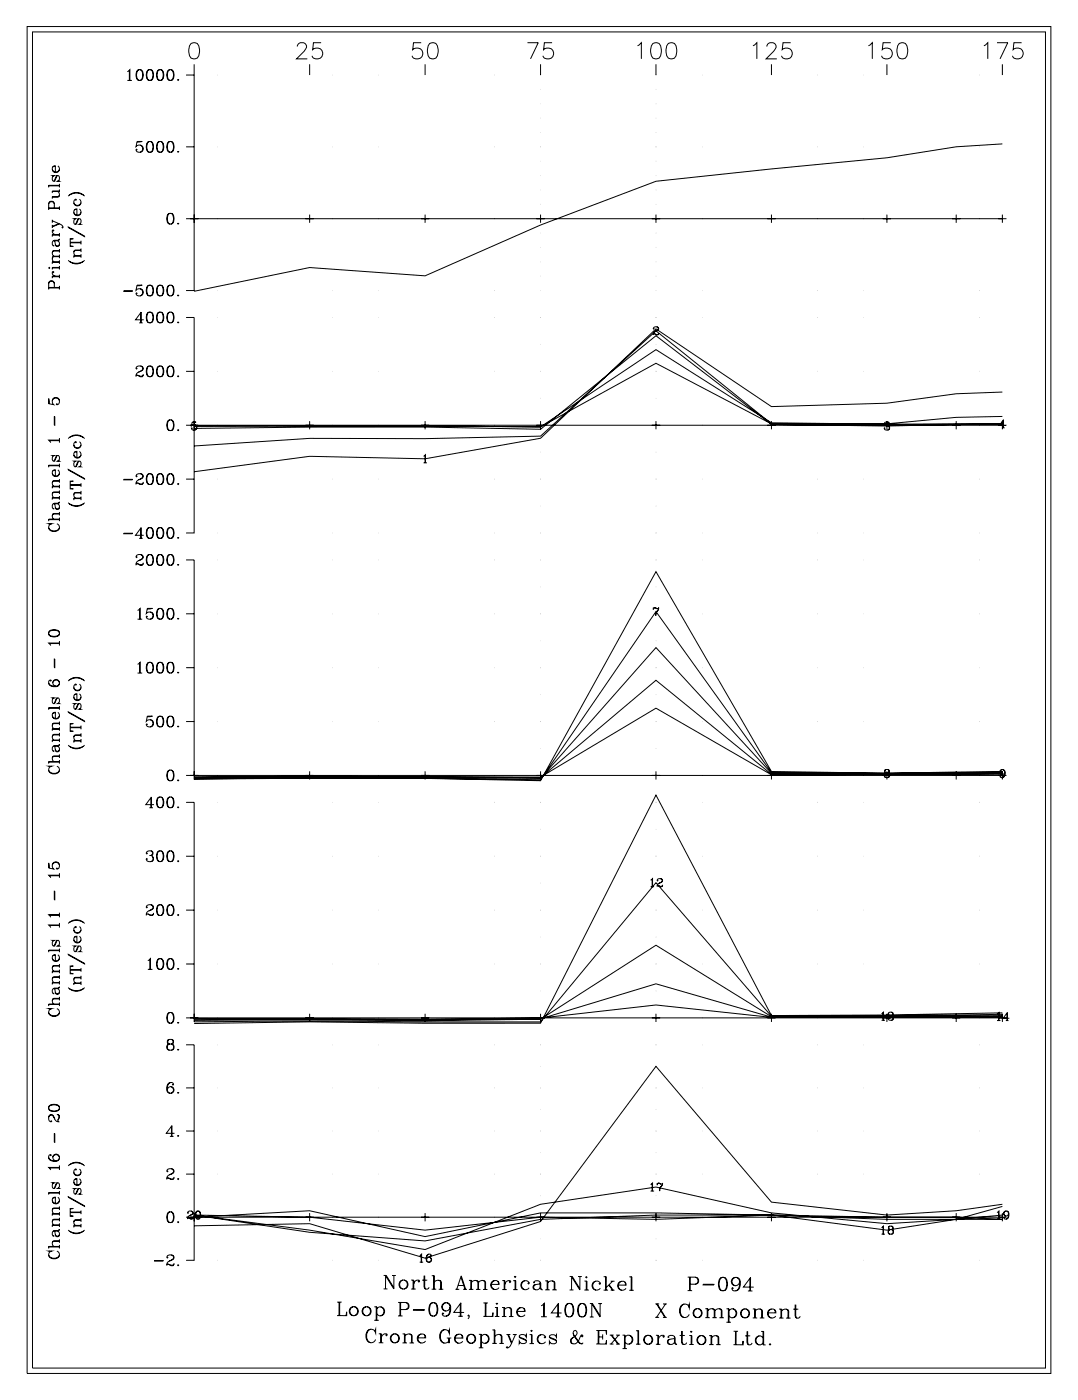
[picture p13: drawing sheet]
<svg xmlns="http://www.w3.org/2000/svg" width="215mm" height="279mm" viewBox="0 0 215 279" stroke-linecap="round" stroke-linejoin="round" font-family="sans-serif">
<g fill="none" stroke="#000" stroke-width=".2">
<path d="M5.4 5.3h204v268.5h-204zM6.5 6.4h201.9v266.3h-201.9zM25.4 14.3l.5-.4v2.1M25.4 16h.9M25.8 14v2M27.7 13.9a1.16 1.16 0 0 0-.5 1.7 .66 .66 0 0 0 .6 .4 .66 .66 0 0 0 .6-.4 1.71 1.71 0 0 0-.2-1.6 .58 .58 0 0 0-.9 .3 1.25 1.25 0 0 0 .4 1.7M27.9 13.9a1.38 1.38 0 0 1 0 2.1M29.8 13.9a.97 .97 0 0 0-.6 1.2l.1 .5a.67 .67 0 0 0 .6 .4 .67 .67 0 0 0 .6-.4 1.82 1.82 0 0 0-.2-1.6 .58 .58 0 0 0-.9 .3 1.26 1.26 0 0 0 .4 1.7M30 13.9a1.36 1.36 0 0 1 0 2.1M31.8 13.9a1.16 1.16 0 0 0-.5 1.7 .66 .66 0 0 0 .6 .4 .66 .66 0 0 0 .6-.4 1.71 1.71 0 0 0-.2-1.6 .58 .58 0 0 0-.9 .3 1.25 1.25 0 0 0 .4 1.7M32 13.9a1.38 1.38 0 0 1 0 2.1M33.9 13.9a.97 .97 0 0 0-.7 1.2l.1 .5a.67 .67 0 0 0 .7 .4 .67 .67 0 0 0 .6-.4 1.82 1.82 0 0 0-.2-1.6 .58 .58 0 0 0-.9 .3 1.26 1.26 0 0 0 .4 1.7"/>
<path d="M34.1 13.9a1.36 1.36 0 0 1 0 2.1M35.5 15.8l.1 .1-.1 .1zM37.1 15h1.6M38.1 8.7a1.05 1.05 0 0 1 1.5 .4 2.68 2.68 0 0 1-.3 2.5 1.06 1.06 0 0 1-1.5-.5 2.68 2.68 0 0 1 .3-2.4zM38.7 15v42.9h-1.6M38.7 12.8v2.2M43.3 15h.1M59.2 9.3a.84 .84 0 0 1 .7-.8h.6a.8 .8 0 0 1 .4 1.2l-1.8 2h2.1M61.7 12.8v2.2M64 8.5h-1.5l-.2 1.4a1.14 1.14 0 0 1 1.7 0 1.14 1.14 0 0 1-.2 1.7 1.14 1.14 0 0 1-1.6-.5M66.3 15h.1M75.5 15h.1"/>
<path d="M83.9 8.5h-1.5l-.1 1.4a1.14 1.14 0 0 1 1.7 0 1.14 1.14 0 0 1-.2 1.7 1.14 1.14 0 0 1-1.7-.5M84.7 12.8v2.2M85.6 8.7a1.05 1.05 0 0 1 1.6 .4 2.63 2.63 0 0 1-.3 2.5 1.06 1.06 0 0 1-1.6-.5 2.73 2.73 0 0 1 .3-2.4zM98.5 15h.1M105.1 8.5h2.2l-1.6 3.2M107.7 15h.1M107.7 17.8h.1M107.7 12.8v2.2M110 8.5h-1.5l-.2 1.4a1.14 1.14 0 0 1 1.8 0 1.14 1.14 0 0 1-.3 1.7 1.14 1.14 0 0 1-1.6-.5M127.1 9.1l.7-.6v3.2M130.1 8.7a1.05 1.05 0 0 1 1.6 .4 2.71 2.71 0 0 1-.3 2.5 1.05 1.05 0 0 1-1.6-.5 2.63 2.63 0 0 1 .3-2.4zM130.7 12.8v2.2"/>
<path d="M130.7 15h.1M130.7 17.8h.1M133.2 8.7a1.05 1.05 0 0 1 1.5 .4 2.7 2.7 0 0 1-.3 2.5 1.06 1.06 0 0 1-1.5-.5 2.69 2.69 0 0 1 .3-2.4zM139.9 15h.1M150.1 9.1l.7-.6v3.2M152.8 9.3a.81 .81 0 0 1 .6-.8h.7a.79 .79 0 0 1 .4 1.2l-1.8 2h2.1M153.7 12.8v2.2M157.6 8.5h-1.5l-.2 1.4a1.14 1.14 0 0 1 1.7 0 1.14 1.14 0 0 1-.2 1.7 1.14 1.14 0 0 1-1.7-.5M163 15h.1M172.2 15h.1M173.1 9.1l.7-.6v3.2M176.8 12.8v2.2"/>
<path d="M177.5 8.5h-1.5l-.2 1.4a1.14 1.14 0 0 1 1.8 0 1.14 1.14 0 0 1-.3 1.7 1.14 1.14 0 0 1-1.6-.5M179.2 8.7a1.05 1.05 0 0 1 1.6 .4 2.68 2.68 0 0 1-.4 2.5 1.06 1.06 0 0 1-1.5-.5 2.68 2.68 0 0 1 .3-2.4zM195.2 15h.1M196.1 9.1l.8-.6v3.2M198.7 8.5h2.1l-1.5 3.2M199.8 12.8v2.2M203.6 8.5h-1.5l-.2 1.4a1.14 1.14 0 0 1 1.7 0 1.14 1.14 0 0 1-.2 1.7 1.14 1.14 0 0 1-1.6-.5M9.7 37h2.1M10.4 33.8a.75 .75 0 0 0 .7 .5 .75 .75 0 0 0 .7-.5M11 33.2l-.5 .1M11.4 35l-.5 1h-.4a.7 .7 0 0 1 .1-.9l.2-.1h-.4l.2 .1M11.5 38.2a.66 .66 0 0 1 0 1.1h-1.1"/>
<path d="M11.5 33.1a.72 .72 0 0 1 .2 1 .72 .72 0 0 1-1.1 0 .72 .72 0 0 1 .2-1h.2v1.2M11.6 36l.2 .1h-.4l.4-.4v-.4l-.2-.3h-.3l-.6 1.1M11.8 38.9l-.3 .3h-1.1v.4M11.8 36.6v.8M11.8 37.8v.4h-1.4M11.8 38.1h-1.4v.4M11.8 36.9h-2.1v.5M13.6 39.1a2.2 2.2 0 0 1 3.3 0M13.8 38.9l.4-.2a2.57 2.57 0 0 1 2.5 .2M15.8 39.7a.72 .72 0 0 1 .2 1.1 .72 .72 0 0 1-1.1 0 .72 .72 0 0 1 .2-1.1v.2l-.1-.1M27.3 28.3l1-.1h-1l-.2 1a.77 .77 0 0 1 1.2-.2 .77 .77 0 0 1 0 1.2 .77 .77 0 0 1-1.2-.3l.1-.2v.2M27.9 28.9a.75 .75 0 0 1 .5 .7 .75 .75 0 0 1-.5 .7"/>
<path d="M29.8 28.2a.98 .98 0 0 0-.6 1.2l.1 .5a.67 .67 0 0 0 .6 .5 .67 .67 0 0 0 .6-.5 1.83 1.83 0 0 0-.2-1.6 .58 .58 0 0 0-.9 .3 1.26 1.26 0 0 0 .4 1.7M30 28.2a1.36 1.36 0 0 1 0 2.1M31.8 28.2a1.16 1.16 0 0 0-.5 1.7 .66 .66 0 0 0 .6 .5 .66 .66 0 0 0 .6-.5 1.72 1.72 0 0 0-.2-1.6 .58 .58 0 0 0-.9 .3 1.25 1.25 0 0 0 .4 1.7M32 28.2a1.38 1.38 0 0 1 0 2.1M33.9 28.2a.98 .98 0 0 0-.7 1.2l.1 .5a.67 .67 0 0 0 .7 .5 .67 .67 0 0 0 .6-.5 1.83 1.83 0 0 0-.2-1.6 .58 .58 0 0 0-.9 .3 1.26 1.26 0 0 0 .4 1.7M34.1 28.2a1.36 1.36 0 0 1 0 2.1M35.5 30.1l.1 .1-.1 .1zM37.1 29.3h1.6M43.3 29.3h.1M66.3 29.3h.1M75.5 29.3h.1M98.5 29.3h.1"/>
<path d="M107.7 29.3h.1M107.7 37.9h.1M107.7 35h.1M107.7 32.1h.1M107.7 26.4h.1M107.7 23.5h.1M107.7 20.7h.1M130.7 29.3h.1M130.7 37.9h.1M130.7 35h.1M130.7 32.1h.1M130.7 26.4h.1"/>
<path d="M130.7 23.5h.1M130.7 20.7h.1M139.9 29.3h.1M163 29.3h.1M172.2 29.3h.1M195.2 29.3h.1M199.8 28.7l-9.2 .6-13.8 2.2-23.1 2.2-23 2.4-23 8.8-23 10.1-23-1.7-23 4.8M9.7 56.5a.58 .58 0 0 1 .6-.4 .58 .58 0 0 1 .5 .4M9.7 40.6a.58 .58 0 0 1 .6-.4 .58 .58 0 0 1 .5 .4M9.7 57.4h2.1M9.7 57.3h2.1M9.7 41.5h2.1"/>
<path d="M9.7 41.4h2.1M9.8 53.3v.2l-.1-.1zM10.4 44l1.4 .6a.84 .84 0 0 1 .8 .7l-.1 .1v-.2M10.4 55.1h1.4M10.4 43.8v.6M10.4 44.8v.6M10.4 53.4h1.4M10.4 52.3h1.4M10.4 46.9h1.4M10.5 54.2l.1 .1 .1-.1-.2-.1a.59 .59 0 0 0 0 .6 .59 .59 0 0 0 .5 .3M10.5 45.9h.2l-.2-.1a.59 .59 0 0 0 .5 1M10.8 57.3v-.8a.56 .56 0 0 0-.5-.6 .56 .56 0 0 0-.6 .6v1.2"/>
<path d="M10.8 48l.3 1 .4 .1a.65 .65 0 0 0 0-1.1M10.8 41.4v-.8a.56 .56 0 0 0-.5-.5 .56 .56 0 0 0-.6 .5v1.3M11 48.7a.42 .42 0 0 0 .4 .3 .42 .42 0 0 0 .4-.3M11.6 44.6l-1.2 .5M11.8 51.1h-1.1a.66 .66 0 0 0 0 1.1M11.8 51.2h-1.1l-.3 .3M11.8 49.9h-1.1a.66 .66 0 0 0 0 1.2M11.8 50h-1.1l-.3 .3M11.8 47.7l-.3 .2-.9 .1a.7 .7 0 0 0-.1 .9l.2 .1-.1-.1M11.8 47.6l-.1 .3-.2 .1h-.9M11.8 41.1v.8M11.8 46.5v.7"/>
<path d="M11.8 49.6v.7M11.8 50.7v.8M11.8 51.9v.7M11.8 53v.7M11.8 54.7v.8M11.8 57v.7M11.8 55h-1.4v.5M11.8 46.8h-1.4v.4M11.8 52.2h-1.4v.4M11.8 53.3h-1.4v.4M11.8 44.6l-1.4 .6M13.6 51.9a2.2 2.2 0 0 0 3.3 0"/>
<path d="M13.6 45.2l3.3 2zM13.8 52.1l.4 .2a2.67 2.67 0 0 0 2.5-.2M14 47.7l.6-.1h-.6v1.5h.6l-.6-.1M14 48.4h2.1M14 48.3h2.1M14.7 42.4a.75 .75 0 0 0 .7 .5 .75 .75 0 0 0 .7-.5M14.7 40.4a.75 .75 0 0 0 .7 .5 .75 .75 0 0 0 .7-.5M14.7 51.1h1.4M15.3 41.8l-.5 .1M15.7 43.6l-.5 1h-.4a.7 .7 0 0 1 .1-.9l.2-.1h-.4l.2 .1M15.8 41.7a.72 .72 0 0 1 .2 1 .72 .72 0 0 1-1.1 0 .72 .72 0 0 1 .2-1h.2v1.2M15.9 44.6l.2 .1h-.4l.4-.4v-.4l-.2-.3h-.3l-.6 1.1"/>
<path d="M16.1 49.8h-1.1a.65 .65 0 0 0 0 1.2M16.1 49.9h-1.1l-.3 .3M16.1 51h-1.4v.4M16.1 48v.7M16.1 49.5v.7M16.1 50.7v.7M24.7 58l1.7 .1zM27.3 56.9l1-.1h-1l-.2 1.1a.77 .77 0 0 1 1.2-.3 .77 .77 0 0 1 0 1.2 .77 .77 0 0 1-1.2-.2l.1-.2v.2M27.9 57.6a.75 .75 0 0 1 .5 .7 .75 .75 0 0 1-.5 .7M29.8 56.8a.97 .97 0 0 0-.6 1.3l.1 .5a.67 .67 0 0 0 .6 .4 .67 .67 0 0 0 .6-.4 1.82 1.82 0 0 0-.2-1.7 .58 .58 0 0 0-.9 .3 1.26 1.26 0 0 0 .4 1.8M30 56.8a1.36 1.36 0 0 1 0 2.2M31.8 56.8a1.16 1.16 0 0 0-.5 1.8 .66 .66 0 0 0 .6 .4 .66 .66 0 0 0 .6-.4 1.71 1.71 0 0 0-.2-1.7 .58 .58 0 0 0-.9 .3 1.25 1.25 0 0 0 .4 1.8"/>
<path d="M32 56.8a1.38 1.38 0 0 1 0 2.2M33.9 56.8a.97 .97 0 0 0-.7 1.3l.1 .5a.67 .67 0 0 0 .7 .4 .67 .67 0 0 0 .6-.4 1.82 1.82 0 0 0-.2-1.7 .58 .58 0 0 0-.9 .3 1.26 1.26 0 0 0 .4 1.8M33.9 42.5a.97 .97 0 0 0-.7 1.2l.1 .6a.67 .67 0 0 0 .7 .4 .67 .67 0 0 0 .6-.4 1.84 1.84 0 0 0-.2-1.7 .59 .59 0 0 0-.9 .3 1.26 1.26 0 0 0 .4 1.8M34.1 56.8a1.36 1.36 0 0 1 0 2.2M34.1 42.5a1.35 1.35 0 0 1 0 2.2M35.5 58.8l.1 .1-.1 .1zM35.5 44.5l.1 .1-.1 .1zM37.1 43.6h2.4M38.7 43.6h161.1M38.7 42.8v1.6M43.3 57.9h.1M43.3 43.6h.1"/>
<path d="M60.9 43.6h1.6M61.7 42.8v1.6M66.3 57.9h.1M66.3 43.6h.1M75.5 57.9h.1M75.5 43.6h.1M83.9 43.6h1.6M84.7 42.8v1.6M98.5 57.9h.1M98.5 43.6h.1M106.9 43.6h1.6M107.7 57.9h.1"/>
<path d="M107.7 43.6h.1M107.7 55h.1M107.7 52.2h.1M107.7 49.3h.1M107.7 46.5h.1M107.7 40.7h.1M107.7 42.8v1.6M129.9 43.6h1.7M130.7 42.8v1.6M130.7 57.9h.1M130.7 43.6h.1M130.7 55h.1"/>
<path d="M130.7 52.2h.1M130.7 49.3h.1M130.7 46.5h.1M130.7 40.7h.1M139.9 57.9h.1M139.9 43.6h.1M152.9 43.6h1.7M153.7 42.8v1.6M163 57.9h.1M163 43.6h.1M172.2 57.9h.1M172.2 43.6h.1"/>
<path d="M175.9 43.6h1.7M176.8 42.8v1.6M189.8 43.6h1.6M190.6 42.8v1.6M195.2 57.9h.1M195.2 43.6h.1M199 43.6h1.6M199.8 42.8v1.6M10.4 79.9a.75 .75 0 0 1 .7-.6 .75 .75 0 0 1 .7 .6M27.2 73.4v.2l-.1-.1a.74 .74 0 0 1 .8-.6 .74 .74 0 0 1 .6 .7l-.4 .4a1.07 1.07 0 0 0-1 1.1M27.7 64.4h.7M28 72.9l.2 .2a.49 .49 0 0 1 .1 .7l-.7 .4"/>
<path d="M28 62.4v2M28.5 74.8l-.3 .2-.8-.2-.3 .1M28.5 74.6l-.2 .5h-.4l-.5-.3M28.6 63.7h-1.6l1.1-1.5v2.2M29.8 72.9a.97 .97 0 0 0-.6 1.3l.1 .5a.67 .67 0 0 0 .6 .4 .67 .67 0 0 0 .6-.4 1.82 1.82 0 0 0-.2-1.6 .58 .58 0 0 0-.9 .3 1.26 1.26 0 0 0 .4 1.7M29.8 62.2a.97 .97 0 0 0-.6 1.2l.1 .5a.67 .67 0 0 0 .6 .5 .67 .67 0 0 0 .6-.5 1.82 1.82 0 0 0-.2-1.6 .58 .58 0 0 0-.9 .3 1.26 1.26 0 0 0 .4 1.8M30 72.9a1.36 1.36 0 0 1 0 2.2M30 62.2a1.36 1.36 0 0 1 0 2.2M31.8 72.9a1.16 1.16 0 0 0-.5 1.8 .66 .66 0 0 0 .6 .4 .66 .66 0 0 0 .6-.4 1.71 1.71 0 0 0-.2-1.6 .58 .58 0 0 0-.9 .3 1.25 1.25 0 0 0 .4 1.7M31.8 62.2a1.16 1.16 0 0 0-.5 1.7 .66 .66 0 0 0 .6 .5 .66 .66 0 0 0 .6-.5 1.71 1.71 0 0 0-.2-1.6 .58 .58 0 0 0-.9 .3 1.25 1.25 0 0 0 .4 1.8M32 72.9a1.38 1.38 0 0 1 0 2.2M32 62.2a1.38 1.38 0 0 1 0 2.2"/>
<path d="M33.9 72.9a.97 .97 0 0 0-.7 1.3l.1 .5a.67 .67 0 0 0 .7 .4 .67 .67 0 0 0 .6-.4 1.82 1.82 0 0 0-.2-1.6 .58 .58 0 0 0-.9 .3 1.26 1.26 0 0 0 .4 1.7M33.9 62.2a.97 .97 0 0 0-.7 1.2l.1 .5a.67 .67 0 0 0 .7 .5 .67 .67 0 0 0 .6-.5 1.82 1.82 0 0 0-.2-1.6 .58 .58 0 0 0-.9 .3 1.26 1.26 0 0 0 .4 1.8M34.1 72.9a1.36 1.36 0 0 1 0 2.2M34.1 62.2a1.36 1.36 0 0 1 0 2.2M35.5 74.9l.1 .1-.1 .1zM35.5 64.1l.1 .1-.1 .2zM37.1 63.3h1.6v42.9h-1.6M37.1 74h1.6M43.3 74h.1M43.3 63.3h.1M66.3 74h.1M66.3 63.3h.1"/>
<path d="M75.5 74h.1M75.5 63.3h.1M98.5 74h.1M98.5 63.3h.1M107.7 74h.1M107.7 63.3h.1M107.7 79.4h.1M107.7 68.7h.1M130.3 65.5v.1l-.1-.1a.55 .55 0 0 1 .6-.4 .55 .55 0 0 1 .5 .5l-.3 .3a.79 .79 0 0 0-.8 .8M130.7 74h.1M130.7 63.3h.1M130.7 79.4h.1"/>
<path d="M130.7 68.7h.1M130.9 65.1l.2 .2 .1 .3-.6 .5M131.3 66.5l-.3 .2-.8-.1M131.3 66.4l-.2 .3-.7-.2M139.9 74h.1M139.9 63.3h.1M163 74h.1M163 63.3h.1M172.2 74h.1M172.2 63.3h.1M195.2 74h.1M195.2 63.3h.1"/>
<path d="M199.8 78.1l-9.2 .4-13.8 1.9-23.1 .6-23-15.4-23 21.8-23 4-23-.4-23 3M9.7 92.8h2.1M9.8 80.5l-.1-1.1v1.1l1 .2a.77 .77 0 0 1-.2-1.2 .77 .77 0 0 1 1.2 0 .77 .77 0 0 1-.3 1.2l-.2-.1 .1-.1 .1 .1M9.8 87.8h2M10.4 94.4a.75 .75 0 0 0 .7 .5 .75 .75 0 0 0 .7-.5M10.4 99.3h1.4M10.4 97h1.4M10.8 83l.1 1.8zM11 93.8l-.5 .1M11.4 90.8l-.5 1-.3 .1a.7 .7 0 0 1-.1-.9l.3-.2h-.4l.2 .1M11.5 93.7a.72 .72 0 0 1 .2 1 .72 .72 0 0 1-1.1 0 .72 .72 0 0 1 .2-1h.2v1.2M11.6 91.8l.2 .1h-.4l.4-.4v-.4l-.2-.3h-.3l-.6 1.1"/>
<path d="M11.8 100l-.1 .3-.2 .1h-.9M11.8 98.1h-1.1a.66 .66 0 0 0 0 1.1M11.8 98.2h-1.1l-.3 .3M11.8 95.8h-1.1a.65 .65 0 0 0 0 1.1M11.8 95.9h-1.1l-.3 .3M11.8 87.7h-2.1l.4 .5M11.8 87.3v.9M11.8 92.4v.7M11.8 95.5v.7M11.8 96.6v.7M11.8 97.8v.7M11.8 98.9v.7"/>
<path d="M11.8 96.9h-1.4v.4M11.8 99.2h-1.4v.4M11.8 92.7h-2.1v.4M13.6 93.6l3.3 1.9zM13.6 87.4a2.2 2.2 0 0 1 3.3 0M13.8 87.2l.4-.2a2.56 2.56 0 0 1 2.5 .2M14 96l.6-.1h-.6v1.5h.6l-.6-.1M14 96.7h2.1M14 96.6h2.1M14.7 90.7a.75 .75 0 0 0 .7 .5 .75 .75 0 0 0 .7-.5M14.7 88.7a.75 .75 0 0 0 .7 .6 .75 .75 0 0 0 .7-.6M14.7 99.4h1.4"/>
<path d="M15.3 90.1l-.5 .1M15.7 91.9l-.5 1h-.4a.7 .7 0 0 1 .1-.9l.2-.1h-.4l.2 .1M15.8 90a.72 .72 0 0 1 .2 1.1 .72 .72 0 0 1-1.1 0 .72 .72 0 0 1 .2-1.1h.2v1.2M15.8 88a.72 .72 0 0 1 .2 1.1 .72 .72 0 0 1-1.1 0 .72 .72 0 0 1 .2-1.1v.2l-.1-.1M15.9 92.9l.2 .1h-.4l.4-.4v-.4l-.2-.3h-.3l-.6 1.1M16.1 98.2h-1.1a.65 .65 0 0 0 0 1.1M16.1 98.3h-1.1l-.3 .3M16.1 99.3h-1.4v.4M16.1 96.3v.7M16.1 97.8v.8M16.1 99v.7M24.7 95.5l1.7 .1z"/>
<path d="M27.2 94.8v.2l-.1-.1a.74 .74 0 0 1 .8-.5 .74 .74 0 0 1 .6 .6l-.4 .4a1.06 1.06 0 0 0-1 1.2M28 94.4l.2 .1a.49 .49 0 0 1 .1 .7l-.7 .4M28.5 96.3l-.3 .2-.8-.2-.3 .1M28.5 96.1l-.2 .5h-.4l-.5-.3M29.8 94.4a.97 .97 0 0 0-.6 1.2l.1 .6a.67 .67 0 0 0 .6 .4 .67 .67 0 0 0 .6-.4 1.82 1.82 0 0 0-.2-1.7 .58 .58 0 0 0-.9 .3 1.26 1.26 0 0 0 .4 1.8M30 94.4a1.36 1.36 0 0 1 0 2.2M31.8 94.4a1.16 1.16 0 0 0-.5 1.8 .66 .66 0 0 0 .6 .4 .66 .66 0 0 0 .6-.4 1.71 1.71 0 0 0-.2-1.7 .58 .58 0 0 0-.9 .3 1.25 1.25 0 0 0 .4 1.8M32 94.4a1.38 1.38 0 0 1 0 2.2M33.9 94.4a.97 .97 0 0 0-.7 1.2l.1 .6a.67 .67 0 0 0 .7 .4 .67 .67 0 0 0 .6-.4 1.82 1.82 0 0 0-.2-1.7 .58 .58 0 0 0-.9 .3 1.26 1.26 0 0 0 .4 1.8M33.9 83.7a.97 .97 0 0 0-.7 1.2l.1 .5a.67 .67 0 0 0 .7 .4 .67 .67 0 0 0 .6-.4 1.82 1.82 0 0 0-.2-1.6 .58 .58 0 0 0-.9 .3 1.26 1.26 0 0 0 .4 1.7M34.1 94.4a1.36 1.36 0 0 1 0 2.2M34.1 83.7a1.36 1.36 0 0 1 0 2.1"/>
<path d="M35.5 96.4l.1 .1-.1 .1zM35.5 85.6l.1 .1-.1 .1zM37.1 84.8h2.4M37.1 95.5h1.6M38.3 84.2l.8-.1h-.8l-.1 .8a.57 .57 0 0 1 .8-.2 .57 .57 0 0 1 0 .9 .57 .57 0 0 1-.8-.2v-.1v.1M38.7 84.8h161.1M38.7 84.9h46l23 .2 23-12.7 23 12.1 23.1 .1h23l-23 .3-23.1-.3-23-17.7-23 18.7-23-.5h-23l-23 .3M38.7 83.9v1.7M38.8 84.7h.1a.56 .56 0 0 1 .3 .6 .56 .56 0 0 1-.4 .4M43.3 95.5h.1M43.3 84.8h.1M60.9 84.8h1.6"/>
<path d="M61.7 83.9v1.7M66.3 95.5h.1M66.3 84.8h.1M75.5 95.5h.1M75.5 84.8h.1M83.9 84.8h1.6M84.4 91l.4-.4v1.7M84.4 92.3h.7M84.7 83.9v1.7M84.7 90.7v1.6M98.5 95.5h.1M98.5 84.8h.1"/>
<path d="M106.9 84.8h1.6M107.7 95.5h.1M107.7 84.8h.1M107.7 90.1h.1M107.7 83.9v1.7M129.9 84.8h1.7M130.7 83.9v1.7M130.7 95.5h.1M130.7 84.8h.1M130.7 90.1h.1M139.9 95.5h.1M139.9 84.8h.1"/>
<path d="M152.9 84.8h1.7M153.7 83.9v1.7M163 95.5h.1M163 84.8h.1M172.2 95.5h.1M172.2 84.8h.1M175.9 84.8h1.7M176.3 84.4l.1 .1h-.2a.51 .51 0 0 1 .6-.4 .51 .51 0 0 1 .4 .5l-.1 .1-.4 .1M176.8 83.9v1.7M176.9 84.1l.2 .2v.3l-.2 .2 .2 .1a.45 .45 0 0 1 .2 .5 .45 .45 0 0 1-.4 .3l-.5-.1-.2-.2 .1-.1v.1M177.1 85l.1 .4-.3 .3M189.8 84.8h1.6"/>
<path d="M190.6 83.9v1.7M195.2 95.5h.1M195.2 84.8h.1M199 84.8h1.6M199.7 85.3h.5M199.8 83l-9.2 .2-13.8 1.3h-23.1l-23-18.6-23 21-23 .5h-23l-23 1.5M199.8 84.5h-23l-23.1-.2-23-14.6-23 15.4-23-.2h-46M199.8 83.9v1.7M199.9 83.8v1.5M200.4 84.8h-1.2l.8-1.1v1.6M9.7 105.2a1.22 1.22 0 0 0 2.1 0M9.7 103.6h2.1"/>
<path d="M10.8 100.4l.3 1 .4 .1a.64 .64 0 0 0 0-1.1M11 101.1a.42 .42 0 0 0 .4 .3 .42 .42 0 0 0 .4-.3M11.3 104.4a.79 .79 0 0 1 .5 .9 .79 .79 0 0 1-.8 .6 .94 .94 0 0 1-1-.2 .94 .94 0 0 1-.2-1l.2-.2-.3-.1h.6l-.3 .1M11.8 102.3h-1.1a.66 .66 0 0 0 0 1.2M11.8 102.5h-1.1l-.3 .3M11.8 100.1l-.3 .2-.9 .1a.7 .7 0 0 0-.1 .9l.2 .1-.1-.1M11.8 102v.8M11.8 103.2v.7M11.8 103.5h-2.1v.4M13.6 100.2a2.2 2.2 0 0 0 3.3 0M13.8 100.4l.4 .2a2.67 2.67 0 0 0 2.5-.2M24.7 106.3l1.7 .1z"/>
<path d="M27.2 110.9v.2l-.1-.1a.74 .74 0 0 1 .8-.5 .74 .74 0 0 1 .6 .6l-.4 .4a1.07 1.07 0 0 0-1 1.2M27.7 107.3h.7M28 110.5l.2 .1a.49 .49 0 0 1 .1 .7l-.7 .5M28 105.4v1.9M28.5 112.4l-.3 .2-.8-.2-.3 .1M28.5 112.2l-.2 .5h-.4l-.5-.3M28.6 106.7h-1.6l1.1-1.5v2.1M29.8 105.2a.97 .97 0 0 0-.6 1.2l.1 .5a.67 .67 0 0 0 .6 .4 .67 .67 0 0 0 .6-.4 1.82 1.82 0 0 0-.2-1.6 .58 .58 0 0 0-.9 .3 1.26 1.26 0 0 0 .4 1.7M29.8 110.5a.97 .97 0 0 0-.6 1.3l.1 .5a.67 .67 0 0 0 .6 .4 .67 .67 0 0 0 .6-.4 1.82 1.82 0 0 0-.2-1.7 .58 .58 0 0 0-.9 .3 1.26 1.26 0 0 0 .4 1.8M30 105.2a1.36 1.36 0 0 1 0 2.1M30 110.5a1.36 1.36 0 0 1 0 2.2M31.8 105.2a1.16 1.16 0 0 0-.5 1.7 .66 .66 0 0 0 .6 .4 .66 .66 0 0 0 .6-.4 1.71 1.71 0 0 0-.2-1.6 .58 .58 0 0 0-.9 .3 1.25 1.25 0 0 0 .4 1.7"/>
<path d="M31.8 110.5a1.16 1.16 0 0 0-.5 1.8 .66 .66 0 0 0 .6 .4 .66 .66 0 0 0 .6-.4 1.71 1.71 0 0 0-.2-1.7 .58 .58 0 0 0-.9 .3 1.25 1.25 0 0 0 .4 1.8M32 105.2a1.38 1.38 0 0 1 0 2.1M32 110.5a1.38 1.38 0 0 1 0 2.2M33.9 105.2a.97 .97 0 0 0-.7 1.2l.1 .5a.67 .67 0 0 0 .7 .4 .67 .67 0 0 0 .6-.4 1.82 1.82 0 0 0-.2-1.6 .58 .58 0 0 0-.9 .3 1.26 1.26 0 0 0 .4 1.7M33.9 110.5a.97 .97 0 0 0-.7 1.3l.1 .5a.67 .67 0 0 0 .7 .4 .67 .67 0 0 0 .6-.4 1.82 1.82 0 0 0-.2-1.7 .58 .58 0 0 0-.9 .3 1.26 1.26 0 0 0 .4 1.8M34.1 105.2a1.36 1.36 0 0 1 0 2.1M34.1 110.5a1.36 1.36 0 0 1 0 2.2M35.5 107.1l.1 .1-.1 .1zM35.5 112.5l.1 .1-.1 .1zM37.1 111.6h1.6v43h-1.6M43.3 106.2h.1M43.3 111.6h.1"/>
<path d="M66.3 106.2h.1M66.3 111.6h.1M75.5 106.2h.1M75.5 111.6h.1M98.5 106.2h.1M98.5 111.6h.1M107.7 106.2h.1M107.7 100.9h.1M107.7 111.6h.1M107.7 117h.1M130.7 106.2h.1M130.7 100.9h.1"/>
<path d="M130.7 111.6h.1M130.7 117h.1M139.9 106.2h.1M139.9 111.6h.1M163 106.2h.1M163 111.6h.1M172.2 106.2h.1M172.2 111.6h.1M195.2 106.2h.1M195.2 111.6h.1M9.7 136.2a1.29 1.29 0 0 0 2.1 0M9.7 126.3a1.15 1.15 0 0 0 1.7 .5 .66 .66 0 0 0 .5-.6 .66 .66 0 0 0-.5-.6 1.74 1.74 0 0 0-1.6 .2 .59 .59 0 0 0 .3 .9 1.24 1.24 0 0 0 1.7-.4"/>
<path d="M9.7 126.1a1.38 1.38 0 0 1 2.1 0M9.8 128.3h2M10 135.6l.1 .1 .1-.1-.2-.1a.74 .74 0 0 0-.2 1 .74 .74 0 0 0 .8 .4h.6a.69 .69 0 0 0 .7-.8 .69 .69 0 0 0-.8-.6 .69 .69 0 0 0-.5 1l.5 .3M10.5 136a.69 .69 0 0 1 .7-.5 .69 .69 0 0 1 .6 .5M10.8 131.3l.1 1.8zM11.4 139.1l-.5 1-.3 .1a.7 .7 0 0 1-.1-.9l.3-.2h-.4l.2 .1M11.8 128.2h-2.1l.4 .5M11.8 127.8v.9M13.6 135.7a2.2 2.2 0 0 1 3.3 0M13.8 135.5l.4-.2a2.56 2.56 0 0 1 2.5 .2M14.7 139a.75 .75 0 0 0 .7 .5 .75 .75 0 0 0 .7-.5M14.7 137.1a.75 .75 0 0 0 .7 .5 .75 .75 0 0 0 .7-.5"/>
<path d="M15.3 138.4l-.5 .1M15.8 138.3a.72 .72 0 0 1 .2 1.1 .72 .72 0 0 1-1.1 0 .72 .72 0 0 1 .2-1.1h.2v1.2M15.8 136.4a.72 .72 0 0 1 .2 1 .72 .72 0 0 1-1.1 0 .72 .72 0 0 1 .2-1v.2l-.1-.1M27.4 132.4l.5-.4v2.2M27.4 121.7l.5-.4v2.1M27.4 134.2h.9M27.4 123.4h.9M27.8 121.4v2M27.8 132.1v2.1M29.4 121.4l1-.1h-1l-.2 1a.77 .77 0 0 1 1.1-.2 .77 .77 0 0 1 0 1.1 .77 .77 0 0 1-1.1-.2l.1-.2 .1 .1-.1 .1M29.8 132a.97 .97 0 0 0-.6 1.2l.1 .5a.67 .67 0 0 0 .6 .5 .67 .67 0 0 0 .6-.5 1.82 1.82 0 0 0-.2-1.6 .58 .58 0 0 0-.9 .3 1.26 1.26 0 0 0 .4 1.8M30 132a1.36 1.36 0 0 1 0 2.2"/>
<path d="M30 122a.75 .75 0 0 1 .5 .7 .75 .75 0 0 1-.5 .7M31.8 132a1.16 1.16 0 0 0-.5 1.7 .66 .66 0 0 0 .6 .5 .66 .66 0 0 0 .6-.5 1.71 1.71 0 0 0-.2-1.6 .58 .58 0 0 0-.9 .3 1.25 1.25 0 0 0 .4 1.8M31.8 121.3a1.16 1.16 0 0 0-.5 1.7 .66 .66 0 0 0 .6 .4 .66 .66 0 0 0 .6-.4 1.71 1.71 0 0 0-.2-1.6 .58 .58 0 0 0-.9 .3 1.25 1.25 0 0 0 .4 1.7M32 132a1.38 1.38 0 0 1 0 2.2M32 121.3a1.38 1.38 0 0 1 0 2.1M33.9 132a.97 .97 0 0 0-.7 1.2l.1 .5a.67 .67 0 0 0 .7 .5 .67 .67 0 0 0 .6-.5 1.82 1.82 0 0 0-.2-1.6 .58 .58 0 0 0-.9 .3 1.26 1.26 0 0 0 .4 1.8M33.9 121.3a.97 .97 0 0 0-.7 1.2l.1 .5a.67 .67 0 0 0 .7 .4 .67 .67 0 0 0 .6-.4 1.82 1.82 0 0 0-.2-1.6 .58 .58 0 0 0-.9 .3 1.26 1.26 0 0 0 .4 1.7M34.1 132a1.36 1.36 0 0 1 0 2.2M34.1 121.3a1.36 1.36 0 0 1 0 2.1M35.5 133.9l.1 .1-.1 .2zM35.5 123.2l.1 .1-.1 .1zM37.1 133.1h1.6"/>
<path d="M37.1 122.3h1.6M43.3 133.1h.1M43.3 122.3h.1M66.3 133.1h.1M66.3 122.3h.1M75.5 133.1h.1M75.5 122.3h.1M98.5 133.1h.1M98.5 122.3h.1M107.7 133.1h.1M107.7 122.3h.1M107.7 138.5h.1"/>
<path d="M107.7 127.7h.1M130.2 121.4l.2-.3 .6 .2 .3-.2-.1 .5-.5 .7v.4M130.2 121.1v.5M130.3 121.2h.3l.4 .1M130.7 133.1h.1M130.7 122.3h.1M130.7 138.5h.1M130.7 127.7h.1M131.2 121.6a1.14 1.14 0 0 0-.5 1.1M139.9 133.1h.1M139.9 122.3h.1M163 133.1h.1"/>
<path d="M163 122.3h.1M172.2 133.1h.1M172.2 122.3h.1M195.2 133.1h.1M195.2 122.3h.1M9.7 153.5a1.22 1.22 0 0 0 2.1 0M9.7 151.9h2.1M9.7 141.2h2.1M10.4 142.7a.75 .75 0 0 0 .7 .5 .75 .75 0 0 0 .7-.5M10.4 147.6h1.4M10.4 145.4h1.4M10.8 148.7l.3 1 .4 .2a.64 .64 0 0 0 0-1.2"/>
<path d="M11 149.4a.42 .42 0 0 0 .4 .4 .42 .42 0 0 0 .4-.4M11 142.1l-.5 .1M11.3 152.7a.79 .79 0 0 1 .5 .9 .79 .79 0 0 1-.8 .6 .94 .94 0 0 1-1-.2 .94 .94 0 0 1-.2-1l.2-.2-.3-.1h.6l-.3 .1M11.5 142a.71 .71 0 0 1 .2 1.1 .71 .71 0 0 1-1.1 0 .71 .71 0 0 1 .2-1.1h.2v1.2M11.6 140.1l.2 .1h-.4l.4-.4v-.4l-.2-.3h-.3l-.6 1.1M11.8 150.7h-1.1a.66 .66 0 0 0 0 1.1M11.8 150.8h-1.1l-.3 .3M11.8 148.4l-.3 .2-.9 .1a.7 .7 0 0 0-.1 .9l.2 .1-.1-.1M11.8 148.3l-.1 .3-.2 .1h-.9M11.8 146.4h-1.1a.66 .66 0 0 0 0 1.1M11.8 146.5h-1.1l-.3 .3M11.8 144.1h-1.1a.65 .65 0 0 0 0 1.1"/>
<path d="M11.8 144.2h-1.1l-.3 .3M11.8 140.7v.8M11.8 143.8v.7M11.8 144.9v.8M11.8 146.1v.7M11.8 147.2v.7M11.8 150.4v.7M11.8 151.5v.7M11.8 145.2h-1.4v.5M11.8 147.5h-1.4v.4M11.8 141.1h-2.1v.4M11.8 151.8h-2.1v.4"/>
<path d="M13.6 148.5a2.2 2.2 0 0 0 3.3 0M13.6 141.9l3.3 1.9zM13.8 148.7l.4 .2a2.67 2.67 0 0 0 2.5-.2M14 144.3l.6-.1h-.6v1.6h.6l-.6-.1M14 145h2.1M14 144.9h2.1M14.7 147.7h1.4M15.7 140.2l-.5 1.1h-.4a.7 .7 0 0 1 .1-1l.2-.1h-.4l.2 .1M15.9 141.3l.2 .1h-.4l.4-.4v-.5l-.2-.3h-.3l-.6 1.2M16.1 146.5h-1.1a.65 .65 0 0 0 0 1.1M16.1 146.6h-1.1l-.3 .3M16.1 147.6h-1.4v.4"/>
<path d="M16.1 144.6v.8M16.1 146.2v.7M16.1 147.3v.7M29.4 142.9l1-.2h-1l-.2 1.1a.77 .77 0 0 1 1.1-.3 .77 .77 0 0 1 0 1.2 .77 .77 0 0 1-1.1-.2l.1-.2 .1 .1-.1 .1M30 143.5a.75 .75 0 0 1 .5 .7 .75 .75 0 0 1-.5 .7M30.1 159.1v1.9M31.8 142.7a1.16 1.16 0 0 0-.5 1.8 .66 .66 0 0 0 .6 .4 .66 .66 0 0 0 .6-.4 1.71 1.71 0 0 0-.2-1.6 .58 .58 0 0 0-.9 .3 1.25 1.25 0 0 0 .4 1.7M31.8 158.9a1.16 1.16 0 0 0-.5 1.7 .66 .66 0 0 0 .6 .4 .66 .66 0 0 0 .6-.4 1.71 1.71 0 0 0-.2-1.6 .58 .58 0 0 0-.9 .3 1.25 1.25 0 0 0 .4 1.7M32 142.7a1.38 1.38 0 0 1 0 2.2M32 158.9a1.38 1.38 0 0 1 0 2.1M33.9 153.5a.97 .97 0 0 0-.7 1.2l.1 .5a.67 .67 0 0 0 .7 .4 .67 .67 0 0 0 .6-.4 1.82 1.82 0 0 0-.2-1.6 .58 .58 0 0 0-.9 .3 1.26 1.26 0 0 0 .4 1.7M33.9 142.7a.97 .97 0 0 0-.7 1.3l.1 .5a.67 .67 0 0 0 .7 .4 .67 .67 0 0 0 .6-.4 1.82 1.82 0 0 0-.2-1.6 .58 .58 0 0 0-.9 .3 1.26 1.26 0 0 0 .4 1.7"/>
<path d="M33.9 158.9a.97 .97 0 0 0-.7 1.2l.1 .5a.67 .67 0 0 0 .7 .4 .67 .67 0 0 0 .6-.4 1.82 1.82 0 0 0-.2-1.6 .58 .58 0 0 0-.9 .3 1.26 1.26 0 0 0 .4 1.7M34.1 153.5a1.36 1.36 0 0 1 0 2.1M34.1 142.7a1.36 1.36 0 0 1 0 2.2M34.1 158.9a1.36 1.36 0 0 1 0 2.1M35.5 155.4l.1 .1-.1 .1zM35.5 144.7l.1 .1-.1 .1zM37.1 159.9h1.6v43h-1.6M37.1 143.8h1.6M37.9 154.6h1.6M38.7 154.6h161.1M38.7 153.7v1.7M43.3 154.6h.1"/>
<path d="M43.3 143.8h.1M43.3 159.9h.1M60.9 154.6h1.6M61.7 153.7v1.7M66.3 154.6h.1M66.3 143.8h.1M66.3 159.9h.1M75.5 154.6h.1M75.5 143.8h.1M75.5 159.9h.1M83.9 154.6h1.6M84.7 153.7v1.7"/>
<path d="M98.5 154.6h.1M98.5 143.8h.1M98.5 159.9h.1M106.9 154.6h1.6M107.7 154.6h.1M107.7 143.8h.1M107.7 149.2h.1M107.7 159.9h.1M107.7 153.7v1.7M129.9 154.6h1.7M130.7 153.7v1.7M130.7 154.6h.1"/>
<path d="M130.7 143.8h.1M130.7 149.2h.1M130.7 159.9h.1M139.9 154.6h.1M139.9 143.8h.1M139.9 159.9h.1M152.9 154.6h1.7M153.7 153.7v1.7M163 154.6h.1M163 143.8h.1M163 159.9h.1M172.2 154.6h.1"/>
<path d="M172.2 143.8h.1M172.2 159.9h.1M175.9 154.6h1.7M176.6 153.4l-.2 .1-.1 .3a.56 .56 0 0 0 .9 0v-.2a.55 .55 0 0 0-.7-.1l-.1 .3 .2 .3M176.6 154.1l-.4 .3a.53 .53 0 0 0 .7 .6 .53 .53 0 0 0 .2-.9h-.2M176.6 154.1l-.3 .3 .1 .4 .2 .2M176.8 153.7v1.7M176.9 153.4l.2 .2v.2l-.2 .3M176.9 154.1l.3 .3-.1 .4-.2 .2M189.8 154.6h1.6M190.6 153.7v1.7M195.2 154.6h.1"/>
<path d="M195.2 143.8h.1M195.2 159.9h.1M199 154.6h1.6M199.7 153.4l-.2 .1a.5 .5 0 0 0-.2 .5 .5 .5 0 0 0 .4 .4M199.8 153.8l-23 .3-23.1-.3-23-39.9-23 41.7-23-.5-46 .2M199.8 153.9l-23 .2-23.1-.1-23-32.1-23 33.5-23-.3-23-.1-23 .3M199.8 154l-23 .2-23.1-.1-23-25-23 26-46-.2-23 .1M199.8 154.2l-46.1 .1-23-18.7-23 19.4-46-.3-23 .2M199.8 154.3l-46.1 .1-23-13.2-23 13.7-46-.2-23 .2M199.8 153.7v1.7M199.8 153.4a.96 .96 0 0 1 0 1.6M200.2 153.9a.52 .52 0 0 1-.7 .4 .52 .52 0 0 1-.2-.7 .52 .52 0 0 1 .8-.1 .87 .87 0 0 1 .2 .9 .87 .87 0 0 1-.8 .6l-.2-.2 .1-.2v.2"/>
<path d="M9.8 173l-.1-1v1l1 .2a.77 .77 0 0 1-.2-1.1 .77 .77 0 0 1 1.2 0 .77 .77 0 0 1-.3 1.1l-.2-.1 .1-.1 .1 .1M9.8 174.6h2M10.4 172.4a.75 .75 0 0 1 .7-.5 .75 .75 0 0 1 .7 .5M10.8 177.6l.1 1.8zM11.8 174.4h-2.1l.4 .6M11.8 174v1M29.3 170l.1 .1-.1 .1v-.4a.85 .85 0 0 1 1.2 .1l-.1 .5-.6 .1M29.8 161h.7M30.1 169.6a.52 .52 0 0 1 .2 .8l-.2 .1a.62 .62 0 0 1 .5 .6 .62 .62 0 0 1-.5 .6l-.7-.1-.2-.3 .1-.2 .1 .1-.1 .1M30.4 170.7a.65 .65 0 0 1-.3 1M30.7 160.4h-1.6l1.1-1.5v2.1M31.8 169.6a1.16 1.16 0 0 0-.5 1.7 .66 .66 0 0 0 .6 .4 .66 .66 0 0 0 .6-.4 1.71 1.71 0 0 0-.2-1.6 .58 .58 0 0 0-.9 .3 1.25 1.25 0 0 0 .4 1.7"/>
<path d="M32 169.6a1.38 1.38 0 0 1 0 2.1M33.9 169.6a.97 .97 0 0 0-.7 1.2l.1 .5a.67 .67 0 0 0 .7 .4 .67 .67 0 0 0 .6-.4 1.82 1.82 0 0 0-.2-1.6 .58 .58 0 0 0-.9 .3 1.26 1.26 0 0 0 .4 1.7M34.1 169.6a1.36 1.36 0 0 1 0 2.1M35.5 171.5l.1 .1-.1 .1zM35.5 160.8l.1 .1-.1 .1zM37.1 170.7h1.6M43.3 170.7h.1M66.3 170.7h.1M75.5 170.7h.1M98.5 170.7h.1M107.7 170.7h.1M107.7 176h.1"/>
<path d="M107.7 165.3h.1M129.7 175.4l.3-.3v1.6M129.7 176.7h.7M130 175.2v1.5M130.7 170.7h.1M130.7 176h.1M130.7 165.3h.1M131 175.4v.2v-.1a.55 .55 0 0 1 .5-.4 .55 .55 0 0 1 .5 .5l-.3 .3a.79 .79 0 0 0-.7 .8M131.7 175.1l.3 .3a.6 .6 0 0 1-.6 .7M132 176.5l-.2 .2-.8-.1M132 176.4l-.1 .3-.7-.2M139.9 170.7h.1"/>
<path d="M163 170.7h.1M172.2 170.7h.1M195.2 170.7h.1M9.7 189.5h2.1M9.8 184.5h2M9.8 182.4h2M10.4 191a.75 .75 0 0 0 .7 .5 .75 .75 0 0 0 .7-.5M10.4 195.9h1.4M10.4 193.7h1.4M10.8 197.1l.3 1 .4 .1a.64 .64 0 0 0 0-1.1M11 197.8a.42 .42 0 0 0 .4 .3 .42 .42 0 0 0 .4-.3M11 190.4l-.5 .1"/>
<path d="M11.4 187.4l-.5 1.1-.3 .1a.7 .7 0 0 1-.1-1l.3-.2h-.4l.2 .1M11.5 190.3a.71 .71 0 0 1 .2 1.1 .71 .71 0 0 1-1.1 0 .71 .71 0 0 1 .2-1.1h.2v1.2M11.6 188.5l.2 .1h-.4l.4-.4v-.5l-.2-.3h-.3l-.6 1.2M11.8 199h-1.1a.66 .66 0 0 0 0 1.1M11.8 199.1h-1.1l-.3 .3M11.8 196.7l-.3 .3-.9 .1a.7 .7 0 0 0-.1 .9l.2 .1-.1-.1M11.8 196.6l-.1 .4-.2 .1h-.9M11.8 194.7h-1.1a.66 .66 0 0 0 0 1.1M11.8 194.8h-1.1l-.3 .3M11.8 192.5h-1.1a.65 .65 0 0 0 0 1.1M11.8 192.5h-1.1l-.3 .4M11.8 184.4h-2.1l.4 .5"/>
<path d="M11.8 182.3h-2.1l.4 .5M11.8 181.9v.9M11.8 184v.9M11.8 189.1v.7M11.8 192.1v.8M11.8 193.3v.7M11.8 194.4v.7M11.8 195.5v.7M11.8 198.7v.7M11.8 199.8v.7M11.8 193.6h-1.4v.4M11.8 195.8h-1.4v.4"/>
<path d="M11.8 189.4h-2.1v.4M13.6 196.8a2.2 2.2 0 0 0 3.3 0M13.6 190.2l3.3 1.9zM13.6 184.1a2.21 2.21 0 0 1 3.3 0M13.8 197.1l.4 .2a2.67 2.67 0 0 0 2.5-.2M13.8 183.9l.4-.2a2.57 2.57 0 0 1 2.5 .2M14 192.7l.6-.2h-.6v1.6h.6l-.6-.1M14 193.4h2.1M14 193.3h2.1M14.7 187.3a.75 .75 0 0 0 .7 .6 .75 .75 0 0 0 .7-.6M14.7 185.4a.75 .75 0 0 0 .7 .5 .75 .75 0 0 0 .7-.5M14.7 196h1.4"/>
<path d="M15.3 186.7l-.5 .1M15.7 188.6l-.5 1h-.4a.7 .7 0 0 1 .1-.9l.2-.1h-.4l.2 .1M15.8 186.6a.72 .72 0 0 1 .2 1.1 .72 .72 0 0 1-1.1 0 .72 .72 0 0 1 .2-1.1h.2v1.2M15.8 184.7a.72 .72 0 0 1 .2 1.1 .72 .72 0 0 1-1.1 0 .72 .72 0 0 1 .2-1.1v.2l-.1-.1M15.9 189.6l.2 .1h-.4l.4-.4v-.4l-.2-.3h-.3l-.6 1.1M16.1 194.8h-1.1a.65 .65 0 0 0 0 1.1M16.1 194.9h-1.1l-.3 .3M16.1 195.9h-1.4v.4M16.1 193v.7M16.1 194.5v.7M16.1 195.6v.7M29.3 180.7l.1 .1h-.2a.73 .73 0 0 1 .7-.5 .73 .73 0 0 1 .7 .6l-.4 .4a1.06 1.06 0 0 0-1 1.2"/>
<path d="M29.5 191.5l.5-.4v2.1M29.5 193.2h.9M29.9 191.2v2M30.1 180.3l.2 .1a.47 .47 0 0 1 .1 .7l-.7 .5M30.6 182.2l-.3 .2-.8-.2-.3 .1M30.6 182l-.2 .5h-.4l-.5-.3M31.8 191.1a1.16 1.16 0 0 0-.5 1.7 .66 .66 0 0 0 .6 .4 .66 .66 0 0 0 .6-.4 1.71 1.71 0 0 0-.2-1.6 .58 .58 0 0 0-.9 .3 1.25 1.25 0 0 0 .4 1.7M31.8 180.3a1.16 1.16 0 0 0-.5 1.8 .66 .66 0 0 0 .6 .4 .66 .66 0 0 0 .6-.4 1.71 1.71 0 0 0-.2-1.7 .58 .58 0 0 0-.9 .3 1.25 1.25 0 0 0 .4 1.8M32 191.1a1.38 1.38 0 0 1 0 2.1M32 180.3a1.38 1.38 0 0 1 0 2.2M33.9 191.1a.97 .97 0 0 0-.7 1.2l.1 .5a.67 .67 0 0 0 .7 .4 .67 .67 0 0 0 .6-.4 1.82 1.82 0 0 0-.2-1.6 .58 .58 0 0 0-.9 .3 1.26 1.26 0 0 0 .4 1.7M33.9 180.3a.97 .97 0 0 0-.7 1.3l.1 .5a.67 .67 0 0 0 .7 .4 .67 .67 0 0 0 .6-.4 1.82 1.82 0 0 0-.2-1.7 .58 .58 0 0 0-.9 .3 1.26 1.26 0 0 0 .4 1.8"/>
<path d="M34.1 191.1a1.36 1.36 0 0 1 0 2.1M34.1 180.3a1.36 1.36 0 0 1 0 2.2M35.5 193l.1 .1-.1 .1zM35.5 182.3l.1 .1-.1 .1zM37.1 192.1h1.6M37.1 181.4h1.6M43.3 192.1h.1M43.3 181.4h.1M66.3 192.1h.1M66.3 181.4h.1M75.5 192.1h.1M75.5 181.4h.1"/>
<path d="M98.5 192.1h.1M98.5 181.4h.1M107.7 192.1h.1M107.7 181.4h.1M107.7 197.5h.1M107.7 186.8h.1M130.7 192.1h.1M130.7 181.4h.1M130.7 197.5h.1M130.7 186.8h.1M139.9 192.1h.1M139.9 181.4h.1"/>
<path d="M163 192.1h.1M163 181.4h.1M172.2 192.1h.1M172.2 181.4h.1M195.2 192.1h.1M195.2 181.4h.1M9.7 201.9a1.22 1.22 0 0 0 2.1 0M9.7 200.2h2.1M11.3 201a.79 .79 0 0 1 .5 .9 .79 .79 0 0 1-.8 .7 .94 .94 0 0 1-1-.2 .94 .94 0 0 1-.2-1.1l.2-.2-.3-.1h.6l-.3 .1M11.8 200.1h-2.1v.4M33.8 207.2l-.3 .1-.2 .5a.73 .73 0 0 0 1.3 0v-.3a.72 .72 0 0 0-1.1-.2v.5l.3 .3M33.8 208.1l-.3 .1a.69 .69 0 0 0-.2 .9 .77 .77 0 0 0 .9 .2 .77 .77 0 0 0 .5-.8l-.2-.3-.3-.1"/>
<path d="M33.8 208.1l-.3 .1a.69 .69 0 0 0 0 .9l.3 .2M33.9 201.8a.97 .97 0 0 0-.7 1.2l.1 .5a.67 .67 0 0 0 .7 .5 .67 .67 0 0 0 .6-.5 1.82 1.82 0 0 0-.2-1.6 .58 .58 0 0 0-.9 .3 1.26 1.26 0 0 0 .4 1.8M34 215.8a1.29 1.29 0 0 0-.1 2.1M34.1 201.8a1.36 1.36 0 0 1 0 2.2M34.1 216.6a.68 .68 0 0 1 .5 .6 .68 .68 0 0 1-.5 .7M34.2 207.2l.3 .3-.1 .5-.2 .1M34.2 208.1l.4 .4v.4l-.4 .4M34.5 216.1v.2l.1-.2a.75 .75 0 0 0-.9-.3 .75 .75 0 0 0-.5 .9v.6a.7 .7 0 0 0 .8 .7 .7 .7 0 0 0 .7-.7 .7 .7 0 0 0-.7-.7l-.3 .1-.4 .5M35.5 203.8h.1l-.1 .2zM35.5 217.7l.1 .1-.1 .1zM35.5 209.1l.1 .1-.1 .1zM37.1 208.3h1.6v42.9h-1.6"/>
<path d="M37.1 216.8h1.6M37.9 202.9h1.6M38.7 202.9h161.1M38.7 202.1v1.6l23-.2 23 .2h23l23-27.8 23 26.7 46.1-.4M43.3 202.9h.1M43.3 216.8h.1M43.3 208.3h.1M60.9 202.9h1.6M61.7 202.1v1.6M66.3 202.9h.1M66.3 216.8h.1M66.3 208.3h.1"/>
<path d="M75.5 202.9h.1M75.5 216.8h.1M75.5 208.3h.1M83.9 202.9h1.6M84.7 202.1v1.6M98.5 202.9h.1M98.5 216.8h.1M98.5 208.3h.1M106.9 202.9h1.6M107.7 202.9h.1M107.7 216.8h.1M107.7 208.3h.1"/>
<path d="M107.7 212.5h.1M107.7 202.1v1.6M129.9 202.9h1.7M130.7 202.1v1.6M130.7 202.9h.1M130.7 216.8h.1M130.7 208.3h.1M130.7 212.5h.1M139.9 202.9h.1M139.9 216.8h.1M139.9 208.3h.1M152.9 202.9h1.7"/>
<path d="M153.7 202.1v1.6M163 202.9h.1M163 216.8h.1M163 208.3h.1M172.2 202.9h.1M172.2 216.8h.1M172.2 208.3h.1M175.7 202.1l.4-.4v1.7M175.7 203.4h.7M175.9 202.9h1.7M176 201.8v1.6M176.8 202.1v1.6"/>
<path d="M177.1 202.1v.1l-.1-.1 .1-.3a.6 .6 0 0 1 .9 .2l-.1 .4h-.5M177.7 201.7l.2 .3v.2l-.2 .2 .1 .1a.45 .45 0 0 1 .3 .5 .45 .45 0 0 1-.4 .4l-.6-.1-.1-.3 .1-.1v.1M177.9 202.6l.1 .4-.3 .4M189.8 202.9h1.6M190.6 202.1v1.6M195.2 202.9h.1M195.2 216.8h.1M195.2 208.3h.1M198.7 202.1l.4-.3v1.6M198.7 203.4h.7M199 202.9h1.6M199 201.9v1.5"/>
<path d="M199.8 201.9l-23 .4-23.1 .1-23-43.9-23 45.4-23 .1-23-.3-23 .3M199.8 202.4l-46.1 .2-23-14.2-23 14.8-23 .3-23-.3-23 .2M199.8 202.6l-46.1 .1-23-6.6-23 7-23 .2-46-.1M199.8 202.7l-46.1 .1-23-2.5-23 2.6-23 .3-46-.2M199.8 202.1v1.6M200.5 203.4h.5M200.7 202v1.4M201.2 203h-1.3l.9-1.2v1.6M9.7 230.7a1.3 1.3 0 0 0 2.1 .2M9.7 222.7l.1-.2a.49 .49 0 0 1 .7-.1l.4 .7M9.7 220.9a.96 .96 0 0 0 1.2 .6l.5-.1a.67 .67 0 0 0 .5-.6 .67 .67 0 0 0-.5-.6 1.79 1.79 0 0 0-1.6 .2 .58 .58 0 0 0 .3 .9 1.26 1.26 0 0 0 1.7-.4M9.7 220.7a1.36 1.36 0 0 1 2.1 0"/>
<path d="M9.7 237.8h2.1M9.8 232.8h2M10 230.2h.2l-.2-.1a.75 .75 0 0 0-.2 1 .75 .75 0 0 0 .8 .4h.6a.7 .7 0 0 0 .7-.7 .7 .7 0 0 0-.7-.7 .7 .7 0 0 0-.7 .6l.3 .6 .3 .1M10.1 223.5l.1-.1v.2a.73 .73 0 0 1-.5-.8 .73 .73 0 0 1 .6-.6l.4 .4a1.06 1.06 0 0 0 1.1 1M10.4 239.3a.75 .75 0 0 0 .7 .6 .75 .75 0 0 0 .7-.6M10.5 230.6a.69 .69 0 0 1 .7-.5 .69 .69 0 0 1 .6 .5M10.8 225.9l.1 1.8zM11 238.7l-.5 .1M11.3 222.2l.5 .2v.4l-.3 .5M11.4 235.8l-.5 1-.3 .1a.7 .7 0 0 1-.1-.9l.3-.2h-.4l.2 .1M11.5 238.6a.71 .71 0 0 1 .2 1.1 .71 .71 0 0 1-1.1 0 .71 .71 0 0 1 .2-1.1h.2v1.3M11.5 222.2l.2 .3-.2 .8 .1 .3"/>
<path d="M11.6 236.8l.2 .1h-.4l.4-.4v-.4l-.2-.3h-.3l-.6 1.1M11.8 232.7h-2.1l.4 .5M11.8 232.3v.9M11.8 237.4v.7M11.8 237.7h-2.1v.4M13.6 238.5l3.3 2zM13.6 232.4a2.21 2.21 0 0 1 3.3 0M13.8 232.2l.4-.2a2.57 2.57 0 0 1 2.5 .2M14.7 235.7a.75 .75 0 0 0 .7 .5 .75 .75 0 0 0 .7-.5M14.7 233.7a.75 .75 0 0 0 .7 .5 .75 .75 0 0 0 .7-.5M15.3 235l-.5 .2M15.7 236.9l-.5 1h-.4a.7 .7 0 0 1 .1-.9l.2-.1h-.4l.2 .1"/>
<path d="M15.8 234.9a.72 .72 0 0 1 .2 1.1 .72 .72 0 0 1-1.1 0 .72 .72 0 0 1 .2-1.1h.2v1.3M15.8 233a.72 .72 0 0 1 .2 1.1 .72 .72 0 0 1-1.1 0 .72 .72 0 0 1 .2-1.1v.2l-.1-.1M15.9 237.9l.2 .1h-.4l.4-.4v-.4l-.2-.3h-.3l-.6 1.1M33.3 233.4l.2 .1h-.3a.73 .73 0 0 1 .8-.6 .73 .73 0 0 1 .7 .7l-.4 .4a1.05 1.05 0 0 0-1.1 1.1M33.9 226.5h.7M34.2 232.9l.2 .2a.47 .47 0 0 1 .1 .7l-.7 .4M34.2 224.6v1.9M34.7 234.8l-.3 .2-.9-.2-.3 .1M34.7 234.6l-.2 .5h-.4l-.6-.3M34.8 225.9h-1.7l1.2-1.5v2.1M35.4 226.4h.2l-.1 .1zM35.5 234.9l.1 .1-.1 .1z"/>
<path d="M37.1 234h1.6M37.1 225.4h1.6M43.3 234h.1M43.3 225.4h.1M66.3 234h.1M66.3 225.4h.1M75.5 234h.1M75.5 225.4h.1M98.5 234h.1M98.5 225.4h.1M107.7 234h.1M107.7 225.4h.1"/>
<path d="M107.7 238.3h.1M107.7 229.7h.1M107.7 221.1h.1M129.7 236.1l.3-.3v1.6M129.7 237.4h.7M130 235.9v1.5M130.7 234h.1M130.7 225.4h.1M130.7 238.3h.1M130.7 229.7h.1M130.7 221.1h.1M131 236.1l.2-.3 .5 .2 .3-.2v.5a1.3 1.3 0 0 0-.5 1.1"/>
<path d="M131 235.8v.5M131 235.9h.4l.3 .1M132 236.3a1.16 1.16 0 0 0-.6 1.1M139.9 234h.1M139.9 225.4h.1M163 234h.1M163 225.4h.1M172.2 234h.1M172.2 225.4h.1M195.2 234h.1M195.2 225.4h.1M9.7 250.2a1.22 1.22 0 0 0 2.1 0"/>
<path d="M9.7 248.5h2.1M10.4 244.2h1.4M10.4 242h1.4M10.8 245.4l.3 1 .4 .1a.64 .64 0 0 0 0-1.1M11 246.1a.42 .42 0 0 0 .4 .3 .42 .42 0 0 0 .4-.3M11.3 249.4a.79 .79 0 0 1 .5 .9 .79 .79 0 0 1-.8 .6 .94 .94 0 0 1-1-.2 .94 .94 0 0 1-.2-1l.2-.2-.3-.1h.6l-.3 .1M11.8 247.3h-1.1a.66 .66 0 0 0 0 1.1M11.8 247.4h-1.1l-.3 .3M11.8 245.1l-.3 .2-.9 .1a.7 .7 0 0 0-.1 .9l.2 .1-.1-.1M11.8 245l-.1 .3-.2 .1h-.9M11.8 243h-1.1a.66 .66 0 0 0 0 1.2M11.8 243.1h-1.1l-.3 .3"/>
<path d="M11.8 240.8h-1.1a.65 .65 0 0 0 0 1.1M11.8 240.9h-1.1l-.3 .3M11.8 240.5v.7M11.8 241.6v.7M11.8 242.7v.7M11.8 243.8v.8M11.8 247v.7M11.8 248.1v.8M11.8 241.9h-1.4v.4M11.8 244.2h-1.4v.4M11.8 248.4h-2.1v.5M13.6 245.2a2.2 2.2 0 0 0 3.3 0"/>
<path d="M13.8 245.4l.4 .2a2.66 2.66 0 0 0 2.5-.2M14 241l.6-.1h-.6v1.5h.6l-.6-.1M14 241.7h2.1M14 241.6h2.1M14.7 244.4h1.4M16.1 243.1h-1.1a.65 .65 0 0 0 0 1.1M16.1 243.2h-1.1l-.3 .3M16.1 244.2h-1.4v.5M16.1 241.3v.7M16.1 242.8v.7M16.1 243.9v.8M30.8 251.3l1.7 .1z"/>
<path d="M33.3 250.5l.2 .1h-.3a.73 .73 0 0 1 .8-.5 .73 .73 0 0 1 .7 .6l-.4 .4a1.05 1.05 0 0 0-1.1 1.2M33.9 241.5a.97 .97 0 0 0-.7 1.3l.1 .5a.67 .67 0 0 0 .7 .4 .67 .67 0 0 0 .6-.4 1.83 1.83 0 0 0-.2-1.7 .58 .58 0 0 0-.9 .3 1.26 1.26 0 0 0 .4 1.8M34.1 241.5a1.36 1.36 0 0 1 0 2.2M34.2 250.1l.2 .1a.47 .47 0 0 1 .1 .7l-.7 .5M34.7 252l-.3 .2-.9-.2-.3 .1M34.7 251.8l-.2 .5h-.4l-.6-.3M35.4 243.6h.2l-.1 .1zM35.5 252.1l.1 .1-.1 .1zM37.1 242.6h2.4M37.5 241.7v.1h-.1a.55 .55 0 0 1 .6-.4 .55 .55 0 0 1 .5 .4l-.3 .3a.79 .79 0 0 0-.8 .9M38.1 241.4l.2 .1 .1 .3-.6 .5M38.5 242.8l-.3 .1-.8-.1"/>
<path d="M38.5 242.6l-.2 .4-.7-.2M38.7 242.2l23 .4 23 2.6 23-2.6 23 .4 23-.8 23.1 .4h13.8l9.2 .4h-9.2l-13.8 2.2-23.1-3h-23l-23 .8-23 4.3-23-1.7zM38.7 241.8v1.6M39.4 241.4a.93 .93 0 0 0 0 1.6h.1a.94 .94 0 0 0 0-1.6h-.1a1.04 1.04 0 0 0 0 1.6M39.5 241.4a1.04 1.04 0 0 1 0 1.6M43.3 251.2h.1M43.3 242.6h.1M60.9 242.6h1.6M61.7 241.8v1.6M66.3 251.2h.1M66.3 242.6h.1M67.2 259.5h.9"/>
<path d="M67.6 259.5v2.7M67.7 259.5v2.7M75.5 251.2h.1M75.5 242.6h.1M76.5 256.9h.7M76.5 254.2h.5l1.5 2.5M76.8 254.2v2.7M78.1 254.2h.8M78.5 254.2v2.7l-1.5-2.4M79.3 259.6h1.6a.7 .7 0 0 1 .6 .7 .7 .7 0 0 1-.6 .7h-1.1M79.7 259.6v2.7M79.8 259.6v2.7"/>
<path d="M80.3 255.1a.91 .91 0 0 0-.6 1.4 .91 .91 0 0 0 1.5 0 .91 .91 0 0 0-.7-1.4 .92 .92 0 0 0-.9 .8 .92 .92 0 0 0 .7 1M80.5 255.1a.94 .94 0 0 1 .7 .9 .94 .94 0 0 1-.7 .9M80.9 259.6a.73 .73 0 0 1 .5 .7 .73 .73 0 0 1-.5 .7M81.9 256.9h.9M82 255.1h.5v1.8M82.3 255.1v1.8M83.5 255.3l-.1 .1 .1 .1 .1-.2a.73 .73 0 0 0-.8-.1 .73 .73 0 0 0-.3 .7M83.6 250.3l.4-.3v1.6M83.6 251.6h.7M83.9 242.6h1.6M83.9 250v1.6M84.1 255.2h1"/>
<path d="M84.5 254.3v2.1l.1 .4a.55 .55 0 0 0 .9-.2M84.6 254.3v2.1l.3 .5M84.7 241.8v1.6M85.5 250a.96 .96 0 0 0-.1 1.6M85.6 250.6l.3 .4v.4l-.3 .2M85.9 250.2v.2v-.2a.56 .56 0 0 0-.6-.2 .56 .56 0 0 0-.4 .7v.4a.52 .52 0 0 0 .6 .6 .52 .52 0 0 0 .5-.7 .52 .52 0 0 0-.7-.3l-.3 .3M86 257h.9M86 254.3h.6l-.1 2.7M86.2 259.6a1.23 1.23 0 0 0-.7 1.6l.1 .6a.83 .83 0 0 0 .8 .5 .83 .83 0 0 0 .7-.5 2.27 2.27 0 0 0-.2-2 .73 .73 0 0 0-1.2 .3 2.23 2.23 0 0 0 .3 2.1l.2 .1M86.4 254.3v2.7M86.5 259.6l.2 .2a2.08 2.08 0 0 1 0 2.4l-.2 .1M86.6 255.6a.84 .84 0 0 1 1.4 0v1.4"/>
<path d="M87.4 257h.9M87.4 255.2l.4 .4v1.4M88.8 259.7a.86 .86 0 0 0-.6 .8 .86 .86 0 0 0 .6 .8M89.1 259.7l.2 .1a1.71 1.71 0 0 1-.4 2.5M90.8 257h.7M91 257l.9-2.7 .9 2.7M91.3 256.2h1.1M91.7 259.9v2.5M91.9 254.7l.8 2.3M92.3 257h.8M93.5 257h.8M93.5 255.2h.5v1.8"/>
<path d="M93.8 255.2v1.8M94 255.6a.84 .84 0 0 1 1.4 0v1.4M94.9 257h.8M94.9 255.2l.3 .4v1.4M95.4 255.6a.83 .83 0 0 1 1.4 0v1.4M96.3 257h.9M96.3 255.2l.4 .4-.1 1.4M96.3 259.7h.9M96.7 259.7v2.7M96.9 259.7l-.1 2.7M97.9 256h1.6a.88 .88 0 0 0-1.4-.6 .88 .88 0 0 0 .1 1.5 .99 .99 0 0 0 1.3-.3M98.5 251.2h.1"/>
<path d="M98.5 242.6h.1M98.6 255.2a.94 .94 0 0 0-.7 .9 .94 .94 0 0 0 .7 .9M98.9 259.8l.1-.1 .2 .1-.2 .2zM99.2 255.4l.1 .6M100.1 257h.9M100.1 255.2l.5 .1v1.7M100.5 255.3v1.7M101.6 255.4l-.1 .1 .1 .1 .2-.2a.74 .74 0 0 0-.8-.1 .74 .74 0 0 0-.4 .7M102.3 257l.9 .1M102.3 255.3h.5v1.8M102.5 254.5l.2-.1 .1 .1-.1 .1zM102.7 255.3v1.7"/>
<path d="M104.6 255.3a.94 .94 0 0 0-.7 .9 .94 .94 0 0 0 .7 .9M105.4 255.7l-.2 .1 .2 .1 .1-.1a.9 .9 0 0 0-1.4-.3 .9 .9 0 0 0 0 1.4 .9 .9 0 0 0 1.4-.2M106.5 255.5l-.1 .2 .4-.4h.5l.3 .2 .2 .3v.9l.2 .4M106.7 256a.54 .54 0 0 0-.3 .6 .54 .54 0 0 0 .3 .5M106.9 242.6h1.6M107.6 255.5v1.2l.2 .2 .4 .2M107.6 255.8l-1.2 .4-.2 .5a.81 .81 0 0 0 1.4 0M107.7 251.2h.1M107.7 242.6h.1M107.7 246.9h.1M107.7 241.8v1.6M108.4 259.9l-.1 2.5"/>
<path d="M108.7 257.1h.9M108.7 255.3h.5v1.8M109.1 255.3l-.1 1.8M109.2 255.7a.84 .84 0 0 1 1.4 0v1.4M110.1 257.1h.9M110.1 255.3l.4 .4-.1 1.4M113.3 259.8a1.24 1.24 0 0 0-.7 1.5l.1 .7a.83 .83 0 0 0 .8 .5 .83 .83 0 0 0 .7-.5 2.28 2.28 0 0 0-.2-2.1 .73 .73 0 0 0-1.2 .4 1.59 1.59 0 0 0 .5 2.2M113.5 257.1h.8M113.5 254.4h.5l1.6 2.5M113.6 259.8l.3 .1a2.08 2.08 0 0 1-.1 2.5l-.2 .1M113.9 254.4v2.7M115.2 254.4h.8"/>
<path d="M115.6 254.4v2.7l-1.6-2.4M115.9 259.8a1.26 1.26 0 0 0-.8 1.5l.1 .7a.83 .83 0 0 0 .8 .5 .83 .83 0 0 0 .8-.5 2.22 2.22 0 0 0-.3-2.1 .71 .71 0 0 0-1.1 .4 1.58 1.58 0 0 0 .5 2.2M116.2 259.8l.2 .1a2.1 2.1 0 0 1 0 2.5l-.3 .1M116.5 257.1h.9M116.5 255.3h.5v1.8M116.7 254.6l.2-.2 .1 .2-.1 .1zM116.9 255.3l-.1 1.8M117.6 259.8h.5l1.5 2.5M117.9 259.8v2.7M118.8 255.4a.94 .94 0 0 0-.7 .8 .94 .94 0 0 0 .7 .9M119.2 259.8h.8M119.5 255.7l-.1 .2 .1 .1 .2-.1a.9 .9 0 0 0-1.4-.3 .9 .9 0 0 0 0 1.4 .9 .9 0 0 0 1.4-.2"/>
<path d="M119.6 259.8v2.7l-1.5-2.4M120.3 257.2h.9M120.3 254.5h.5v2.7M120.7 254.5v2.7M121.3 256.1l.8 1.1M121.4 256.1l.8 1.1M121.7 257.2h.8M121.7 255.4h.8M122.1 255.4l-1.3 1.2M123.2 256.1l1.6 .1a.88 .88 0 0 0-1.4-.7 .88 .88 0 0 0 .1 1.5 .96 .96 0 0 0 1.3-.2M123.9 255.4a.94 .94 0 0 0-.7 .9 .94 .94 0 0 0 .7 .9M124.5 255.5l.1 .7"/>
<path d="M125.4 257.2h.9M125.4 254.5h.5v2.7M125.8 254.5v2.7M129.9 242.6h1.7M130.6 259.9h.8M130.7 241.8v1.6M130.7 251.2h.1M130.7 242.6h.1M130.7 246.9h.1M130.9 259.9l1.6 2.7M131 259.9l1.6 2.7M132.1 259.9h.8"/>
<path d="M132.6 259.9l-1.8 2.7M136.4 259.9a1.52 1.52 0 0 0-.1 2.7M137 257.2h.9M137.1 254.6h1.5a.71 .71 0 0 1 .7 .7 .71 .71 0 0 1-.7 .7h-1M137.4 254.6v2.6M137.6 254.6v2.6M138.6 254.6a.73 .73 0 0 1 .5 .7 .73 .73 0 0 1-.5 .7M139.9 251.2h.1M139.9 242.6h.1M140.1 256h2.2v.1h-2.2zM144 254.6a1.23 1.23 0 0 0-.8 1.5l.1 .7a.83 .83 0 0 0 .8 .5 .83 .83 0 0 0 .7-.5 2.24 2.24 0 0 0-.2-2.1 .73 .73 0 0 0-1.1 .4 1.58 1.58 0 0 0 .4 2.2M144.2 254.6l.3 .1a2.1 2.1 0 0 1 0 2.5l-.3 .1"/>
<path d="M146.5 254.6a.86 .86 0 0 0-.6 .8 .86 .86 0 0 0 .6 .9M146.8 254.6l.2 .1a1.71 1.71 0 0 1-.4 2.6M147.4 255.5a.84 .84 0 0 1-.9 .8 .84 .84 0 0 1-.8-1 .84 .84 0 0 1 1.1-.7l.4 .1a1.84 1.84 0 0 1-.2 2.5 .72 .72 0 0 1-1.1-.3l.1-.3 .1 .2-.1 .1M149.1 257.3h.9M149.5 254.9l-.1 2.4M150.2 256.6l-2-.1 1.4-1.9v2.7M152.9 242.6h1.7M153.7 241.8v1.6M163 251.2h.1M163 242.6h.1M172.2 251.2h.1M172.2 242.6h.1"/>
<path d="M175.7 244.7l.4-.3v1.6M175.7 246h.7M175.9 242.6h1.7M176 244.5v1.5M176.8 241.8v1.6M177.4 244.4l-.3 .1v.3a.55 .55 0 0 0 .9 0v-.2a.54 .54 0 0 0-.8-.1l-.1 .3 .3 .3M177.4 245.1l-.4 .3a.53 .53 0 0 0 .6 .6 .53 .53 0 0 0 .4-.8l-.3-.1M177.4 245.1l-.3 .3v.4l.3 .2M177.7 244.4l.2 .2v.2l-.2 .3M177.7 245.1l.3 .3-.1 .4-.2 .2M189.8 242.6h1.6M190.6 241.8v1.6"/>
<path d="M195.2 251.2h.1M195.2 242.6h.1M198.7 241.7l.4-.3v1.6M198.7 243h.7M199 242.6h1.6M199 241.5v1.5M199.8 240l-9.2 1.3-13.8 .9-23.1-2.6-23-27.1-23 31-23 7.3-23-6.9-23 .4M199.8 242.2l-9.2 .8h-13.8l-23.1-.8-23-.4h-23l-23 4.7-23-5.2-23 1.3h161.1M199.8 240.5l-9.2 2.5-13.8 .9-23.1-2.1-23-5.2-23 3.4-23 9.1-23-3.9-23-3M199.8 241.8v1.6M200.5 241.4l-.4 .4 .1 .3 .3 .3M200.6 241.4a.97 .97 0 0 1-.1 1.6"/>
<path d="M201 241.9a.51 .51 0 0 1-.7 .4 .51 .51 0 0 1-.2-.8 .51 .51 0 0 1 .7 0 .88 .88 0 0 1 .3 .9 .88 .88 0 0 1-.8 .6l-.2-.2 .1-.2v.2M67.2 262.2h1.9v-.7l-.1 .7M70.4 260.4a.91 .91 0 0 0-.7 1.4 .91 .91 0 0 0 1.6 0 .91 .91 0 0 0-.7-1.4 .92 .92 0 0 0-.9 .8 .92 .92 0 0 0 .7 1M70.6 260.4a.95 .95 0 0 1 .7 1 .95 .95 0 0 1-.7 .8M72.9 260.5a.91 .91 0 0 0-.6 1.3 .91 .91 0 0 0 1.5 0 .91 .91 0 0 0-.6-1.3 .92 .92 0 0 0-.9 .7 .92 .92 0 0 0 .6 1.1M73.2 260.5a.95 .95 0 0 1 .6 .9 .95 .95 0 0 1-.6 .9M73.8 264.9a1.53 1.53 0 0 0 0 2.7M74.6 263.2h.9M74.6 260.5h.5v2.7M74.7 265.3l.2 .4v-.7l-.2 .3a.99 .99 0 0 0-1.1-.3 .99 .99 0 0 0-.7 1 1.18 1.18 0 0 0 .3 1.2 1.18 1.18 0 0 0 1.3 .3l.4-.5M75 260.5v2.7M75.1 260.9a.86 .86 0 0 1 1.3-.2 .86 .86 0 0 1 0 1.3 .86 .86 0 0 1-1.3-.1"/>
<path d="M75.5 267.6h.9M75.5 265.9h.5v1.7M75.9 260.5a.95 .95 0 0 1 .6 .9 .95 .95 0 0 1-.6 .9M75.9 265.9v1.7M77 266l-.1 .1 .1 .1 .2-.2a.74 .74 0 0 0-.8-.1 .74 .74 0 0 0-.4 .7M78.6 265.9a.91 .91 0 0 0-.7 1.4 .91 .91 0 0 0 1.6 0 .91 .91 0 0 0-.7-1.4 .92 .92 0 0 0-.9 .7 .92 .92 0 0 0 .7 1.1M78.8 265.9a.95 .95 0 0 1 .7 .9 .95 .95 0 0 1-.7 .9M79.3 262.3h.9M80.2 267.7h.9M80.2 265.9h.5v1.8M80.6 265.9v1.8M80.7 266.3a.84 .84 0 0 1 1.4 0v1.4"/>
<path d="M81.6 267.7h.9M81.6 265.9l.4 .4v1.4M82.4 261h2.2v.2h-2.2zM83.3 266.7h1.5a.88 .88 0 0 0-1.4-.6 .88 .88 0 0 0 .1 1.5 .96 .96 0 0 0 1.3-.3M83.9 265.9a.94 .94 0 0 0-.6 .9 .94 .94 0 0 0 .6 .9M84.6 266l.1 .7M88.5 265a1.52 1.52 0 0 0 0 2.7M89 266.7h.9M89.4 266.7v1M89.4 265.4l.2 .4v-.8l-.2 .4a1 1 0 0 0-1.1-.3 1 1 0 0 0-.7 .9 1.18 1.18 0 0 0 .3 1.3 1.18 1.18 0 0 0 1.3 .3l.2-.3M89.6 266.7v1M89.7 260.6a.84 .84 0 0 1-1 .7 .84 .84 0 0 1-.7-1 .84 .84 0 0 1 1.1-.6l.3 .1a1.83 1.83 0 0 1-.1 2.4 .74 .74 0 0 1-1.2-.2l.2-.3 .1 .1-.1 .2"/>
<path d="M90.7 266.7h1.5a.88 .88 0 0 0-1.3-.6 .88 .88 0 0 0 .1 1.5 .95 .95 0 0 0 1.2-.3M91.3 262.4h.9M91.3 265.9a.94 .94 0 0 0-.6 .9 .94 .94 0 0 0 .6 .9M92 266.1l.1 .6M92.5 261.6h-2.1l1.5-1.9-.1 2.7M93.4 262.4l-.1-.2 .1-.1a.48 .48 0 0 1-.1 .8M93.8 265.9a.91 .91 0 0 0-.7 1.4 .91 .91 0 0 0 1.6 0 .91 .91 0 0 0-.7-1.4 .92 .92 0 0 0-.9 .8 .92 .92 0 0 0 .7 1M94 265.9a.94 .94 0 0 1 .7 .9 .94 .94 0 0 1-.7 .9M95.4 268.6h.9M95.4 266h.6l-.1 2.6M95.8 266v2.6M96 266.3a.85 .85 0 0 1 1.2-.1 .85 .85 0 0 1 0 1.3 .85 .85 0 0 1-1.3-.1"/>
<path d="M96.3 262.4h1.9v-.8l-.1 .8M96.7 266a.94 .94 0 0 1 .7 .9 .94 .94 0 0 1-.7 .9M98.1 267.8h.9M98.1 265.1h.5v2.7M98.5 265.1v2.7M98.6 262.4h.9M98.6 266.4a.84 .84 0 0 1 1.4 0v1.4M98.6 260.6h.6l-.1 1.8M99 260.6v1.8M99.5 267.8h.9M99.5 266l.4 .4v1.4M100 262.4h.9"/>
<path d="M100 260.6h.5v1.8M100.4 260.6v1.8M100.5 261a.84 .84 0 0 1 1.5 0l-.1 1.4M100.9 266h.8M101.2 266l.7 1.8M101.3 266l.7 1.5M101.4 262.4h.9M101.4 260.6l.4 .4v1.4M102.2 266h.8M102.7 266l-.8 1.8a1.05 1.05 0 0 1-.8 .9l-.2-.2 .2-.1 .1 .1M103.1 261.4h1.5a.88 .88 0 0 0-1.3-.6 .88 .88 0 0 0 .1 1.5 .98 .98 0 0 0 1.2-.2M103.5 266.4l1.4 .8v.4l-.4 .2-.8-.1-.2-.4v.5l.1-.3"/>
<path d="M103.7 260.6a.94 .94 0 0 0-.6 .9 .94 .94 0 0 0 .6 .9M104.4 260.8l.1 .6M104.8 266.3l.1-.3v.5l-.5-.5h-.5l-.4 .3v.2l1.4 .8M105.5 267.8h.9M105.5 266h.5v1.8M105.8 265.3l.1-.2 .2 .2-.2 .1zM105.9 266v1.8M107.8 262.4l1.2 .1M107.8 260.3l.7-.5v2.6M107.8 266a.95 .95 0 0 0-.6 .9 .95 .95 0 0 0 .6 .9M108.6 266.4l-.1 .1 .1 .2 .1-.1a.91 .91 0 0 0-1.2-.4 .91 .91 0 0 0-.3 1.3 .91 .91 0 0 0 1.3 .2l.2-.3M109.5 266.4l1.4 .8v.4l-.4 .2h-.5l-.5-.5v.5l.1-.2"/>
<path d="M110.8 262.5h.9M110.8 266.3l.1-.3v.6l-.1-.3a.86 .86 0 0 0-1.2-.1l-.1 .1 .1 .4 1.3 .6M111.2 260v2.5M111.9 261.7h-2l1.4-1.9v2.7M114.2 266.6a.71 .71 0 0 0-.4 .6 .71 .71 0 0 0 .4 .7M114.2 265.8l1.2 1.7 .5 .4M116 266.2l-.1 .1 .1 .2 .2-.2-.2-.2-.4 .4a1.54 1.54 0 0 1-1.4 1.4l-.4-.2-.1-.6 .1-.3 .8-.5a.68 .68 0 0 0 .3-1l-.3-.1-.2 .1a1 1 0 0 0 .2 1.3l.9 1.1 .5 .2 .1-.3M117.5 262.5h.8M118.8 267.9h2.1v-.8l-.2 .8M118.8 265.2h2.1v.8l-.1-.8M119.2 265.2v2.7M119.3 266.5h.8"/>
<path d="M119.4 265.2l-.1 2.7M120.1 266v1M121.5 267.9h.8M121.5 266.1h.8M121.8 266.1l1.4 1.8M121.9 266.1l1.4 1.8M122.8 267.9h.7M122.8 266.1h.8M123.3 266.1l-1.5 1.8M124.1 268.8h.9M124.1 266.1h.5v2.7M124.5 266.1l-.1 2.7"/>
<path d="M124.6 266.5a.86 .86 0 0 1 1.2-.1 .86 .86 0 0 1 0 1.3 .86 .86 0 0 1-1.2-.2M125.4 266.1a.94 .94 0 0 1 .6 .9 .94 .94 0 0 1-.7 .9M126.7 267.9h.9M126.8 265.2h.5v2.7M127.1 265.2v2.7M129.1 266.2a.9 .9 0 0 0-.7 1.3 .9 .9 0 0 0 1.5 0 .9 .9 0 0 0-.6-1.3 .91 .91 0 0 0-.9 .7 .91 .91 0 0 0 .6 1M129.3 266.2a.94 .94 0 0 1 .7 .8 .94 .94 0 0 1-.7 .9M130.6 262.6h.8M130.7 267.9l.9 .1M130.7 266.2h.5v1.7M131.1 266.2v1.7M132.1 262.6h.8"/>
<path d="M132.3 266.3l-.2 .1 .2 .2 .1-.3a.74 .74 0 0 0-.8-.1 .74 .74 0 0 0-.4 .7M133.3 266.4l-.2 .2v-.2a.85 .85 0 0 1 1.3 0l.2 .3-.1 .9 .3 .4M133.5 266.9a.53 .53 0 0 0-.4 .6 .53 .53 0 0 0 .4 .5M134.4 266.4v1.2l.1 .2 .4 .2M134.4 266.7l-1.3 .4-.1 .5a.8 .8 0 0 0 1.4 0M135.4 266.2h1.1M135.8 265.3v2.2l.2 .4a.55 .55 0 0 0 .9-.3M136 265.3v2.2l.2 .5M137.2 260.3l.2 .4v-.8l-.2 .4a1 1 0 0 0-1.1-.3 1 1 0 0 0-.7 .9 1.17 1.17 0 0 0 .3 1.3 1.17 1.17 0 0 0 1.3 .3l.4-.5M137.4 268h.9M137.4 266.2h.5v1.8M137.8 265.3l.1 .1-.1 .2-.2-.2z"/>
<path d="M137.8 266.2l-.1 1.8M138.9 260.8a.9 .9 0 0 0-.6 1.4 .9 .9 0 0 0 1.5 0 .9 .9 0 0 0-.6-1.4 .91 .91 0 0 0-.9 .8 .91 .91 0 0 0 .6 1M139.2 260.8a.94 .94 0 0 1 .6 .9 .94 .94 0 0 1-.6 .9M139.7 266.2a.91 .91 0 0 0-.7 1.4 .91 .91 0 0 0 1.6 0 .91 .91 0 0 0-.7-1.4 .92 .92 0 0 0-.9 .8 .92 .92 0 0 0 .7 1M139.9 266.2a.94 .94 0 0 1 .7 .9 .94 .94 0 0 1-.7 .9M140.6 262.6h.8M140.6 260.8h.5v1.8M140.9 260.8v1.8M141.1 261.2a.84 .84 0 0 1 1.4 0v1.4M141.3 268h.9M141.3 266.2h.5v1.8M141.7 266.2v1.8"/>
<path d="M141.8 266.6a.82 .82 0 0 1 1.4 0v1.4M142 262.6h.9M142 260.8l.4 .4-.1 1.4M142.5 261.2a.83 .83 0 0 1 1.4 0v1.5M142.7 268h.9M142.7 266.2l.4 .4v1.4M143.4 262.7h.9M143.4 260.9l.4 .3-.1 1.5M144.8 263.6h.9M144.8 260.9h.5v2.7M145.2 260.9v2.7M145.3 261.3a.86 .86 0 0 1 1.3-.2 .86 .86 0 0 1 0 1.3 .86 .86 0 0 1-1.3-.1"/>
<path d="M146.1 260.9a.94 .94 0 0 1 .6 .9 .94 .94 0 0 1-.6 .9M146.2 268h1.9v-.7l-.1 .7M146.2 265.3l.9 .1M146.6 265.3v2.7M146.7 265.3v2.7M148.4 260.9a.9 .9 0 0 0-.7 1.4 .9 .9 0 0 0 1.6 0 .9 .9 0 0 0-.7-1.4 .91 .91 0 0 0-.9 .8 .91 .91 0 0 0 .7 1M148.5 266.3h1M148.6 260.9a.94 .94 0 0 1 .7 .9 .94 .94 0 0 1-.7 .9M148.9 265.4v2.1l.1 .4a.55 .55 0 0 0 .9-.2M149 265.4v2.1l.2 .6M150 262.7h.9M150 260.9h.5v1.8"/>
<path d="M150.4 260.9v1.8M150.5 261.3a.83 .83 0 0 1 1.4 0v1.4M151.3 266.3a.94 .94 0 0 0-.6 .9 .94 .94 0 0 0 .6 .9M151.4 260.9l.4 .4v1.4M151.4 262.7h.9M151.7 265.4h.5v2.7M152.1 266.7a.85 .85 0 0 0-1.3-.2 .85 .85 0 0 0 0 1.3 .85 .85 0 0 0 1.3-.1M152.1 265.4v2.7h.5M153.1 261.7h1.5a.88 .88 0 0 0-1.4-.6 .88 .88 0 0 0 .1 1.5 .97 .97 0 0 0 1.3-.3M153.3 267.9l.2-.1 .1 .1-.1 .2zM153.7 260.9a.95 .95 0 0 0-.6 .9 .95 .95 0 0 0 .6 .9M154.4 261.1l.1 .6"/>
<path d="M155.3 262.7h.9M155.3 260.9h.5v1.8M155.6 260.9v1.8M155.8 261.3a.84 .84 0 0 1 1.4 0v1.4M156.7 262.7h.9M156.7 260.9l.4 .4-.1 1.4M158.1 260.9h1M158.5 260v2.2l.1 .4a.55 .55 0 0 0 .9-.2M158.6 260.1v2.1l.2 .5"/>
</g>
</svg>
